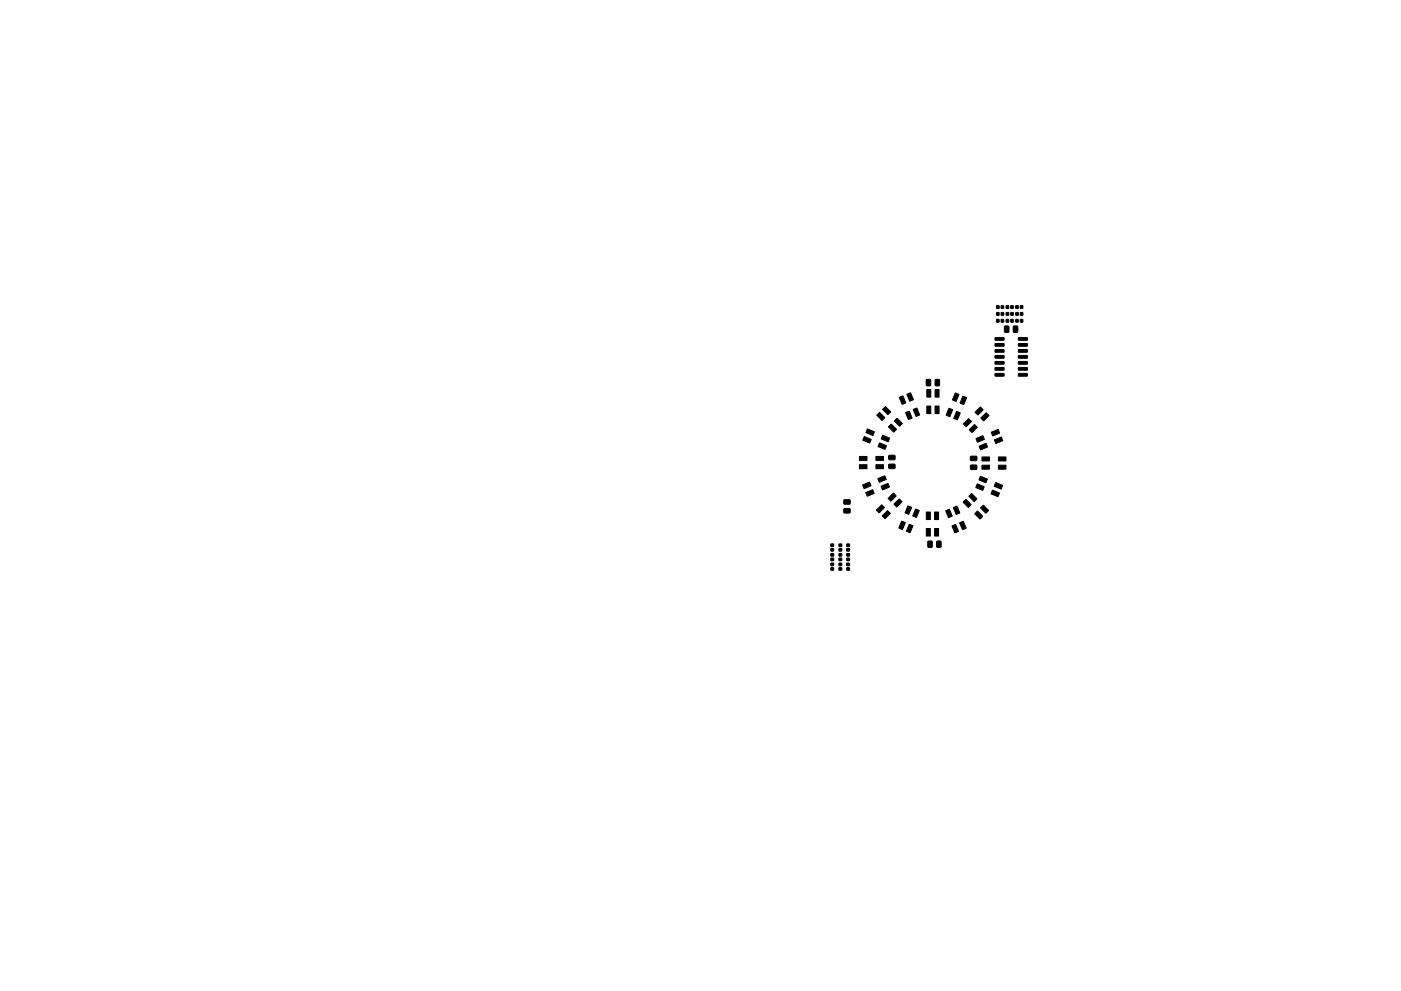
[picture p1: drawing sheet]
<svg xmlns="http://www.w3.org/2000/svg" width="297mm" height="210mm" viewBox="0 0 297 210" stroke-linecap="round" stroke-linejoin="round" font-family="sans-serif">
<g fill="#000" stroke="#000" stroke-width=".21">
<path d="M211.3 67.8h.5v.5h-.5zM211.3 66.3h.5v.6h-.5zM211.3 64.9h.5v.5h-.5zM212.3 67.8h.5v.5h-.5zM212.3 66.3h.5v.6h-.5zM212.3 64.9h.5v.5h-.5zM211 79.3l1.8-.1 .1 .5-.1 .1h-1.7zM211 78h1.8l.1 .4-.1 .2h-1.7zM211 76.7h1.8l.1 .5-.1 .1h-1.7zM211 75.5l1.8-.1 .1 .5-.1 .1h-1.7zM211 74.2l1.8-.1 .1 .5-.1 .1h-1.7zM211 72.9h1.8l.1 .5-.1 .1h-1.7z"/>
<path d="M211 71.6h1.8l.1 .5-.1 .1h-1.7zM213 69.2l.9 .1-.1 1.2-.8-.1zM213.3 67.8h.5v.5h-.5zM213.3 66.3h.5v.6h-.5zM213.3 64.9h.5v.5h-.5zM214.3 67.8h.5v.5h-.5zM214.3 66.3h.5v.6h-.5zM214.3 64.9h.5v.5h-.5zM214.9 69.2l.9 .1-.1 1.2-.8-.1zM215.4 67.8h.5v.5h-.5zM215.4 66.3h.5v.6h-.5zM215.4 64.9h.5v.5h-.5z"/>
<path d="M216.3 67.8h.6l-.1 .5h-.5zM216.3 66.3h.6l-.1 .6h-.5zM216.3 64.9h.6l-.1 .5h-.5zM215.9 71.6h1.8l.1 .5-.1 .1h-1.7zM215.9 72.9h1.8l.1 .5-.1 .1h-1.7zM215.9 74.2l1.8-.1 .1 .5-.1 .1h-1.7zM215.9 75.5l1.8-.1 .1 .5-.1 .1h-1.7zM215.9 76.7h1.8l.1 .5-.1 .1h-1.7zM215.9 78h1.8l.1 .4-.1 .2h-1.7zM215.9 79.3l1.8-.1 .1 .5-.1 .1h-1.7zM182.2 98.6h1.6v.8h-1.6zM182.2 96.8h1.6v.9h-1.6z"/>
<path d="M183.2 92.6l1.5 .6-.3 .8-1.5-.6zM183.9 91l1.5 .6-.3 .8-1.5-.6zM185.7 98.6h1.6v.8h-1.6zM185.7 96.8h1.6v.9h-1.6zM186.5 87.5l1.1 1.1-.6 .6-1.1-1.1zM186.5 94l1.5 .6-.4 .8-1.4-.7zM187.1 92.3l1.5 .7-.3 .7-1.5-.6zM187.1 86.9l.6-.6 1.2 1.1-.6 .6zM188.5 96.7l1.2-.1v.8l-1.2 .1zM188.5 98.5h1.2v.8l-1.2 .1zM188.4 90.6l.6-.6 1.1 1.1-.6 .6zM189.6 89.3l.6-.6 1.1 1.2-.6 .6z"/>
<path d="M190.7 84.3l.7-.3 .7 1.5-.8 .3zM192 87.6l.8-.4 .6 1.5-.8 .3zM192.3 83.6l.8-.3 .6 1.5-.8 .3zM193.6 86.9l.8-.3 .6 1.4-.8 .4zM196.4 80.5l.9 .1-.1 1.2h-.8zM196.5 86.2h.9v1.6h-.9zM196.5 82.7h.9v1.6h-.9zM198.3 80.5l.9 .1-.1 1.2h-.8zM198.3 86.2h.8v1.6h-.8zM198.3 82.7h.8v1.6h-.8zM201.2 86.6l.8 .3-.6 1.5-.8-.3zM202.5 83.4l.8 .3-.6 1.5-.8-.4z"/>
<path d="M202.8 87.3l.8 .3-.6 1.5-.8-.3zM204.2 84l.7 .4-.6 1.4-.8-.3zM205.4 88.8l.6 .6-1.2 1.1-.6-.6zM205.5 91.2l1.1-1.2 .6 .6-1.1 1.2zM205.8 98.7h1.2l.1 .8-1.3 .1zM205.8 96.8h1.2l.1 .8-1.3 .1zM206.9 93.1l1.5-.7 .3 .8-1.5 .6zM206.7 87.5l1.2-1.2 .6 .6-1.2 1.2zM207.6 94.7l1.5-.6 .3 .7-1.5 .7zM208.2 96.9h1.6v.9h-1.6zM208.2 98.7h1.6v.8h-1.6zM208 88.7l1.1-1.1 .6 .6-1.1 1.1z"/>
<path d="M210.1 91.7l1.5-.6 .4 .8-1.5 .6zM210.8 93.3l1.5-.6 .3 .8-1.5 .6zM211.7 96.9h1.6v.9h-1.6zM211.7 98.7h1.6v.8h-1.6zM176.2 118.4h.5v.5h-.5zM176.2 117.5h.5v.5h-.5zM176.2 119.5h.5v.5h-.5zM176.2 115.4h.5v.5h-.5zM176.2 116.4h.5v.5h-.5zM177.9 117.5h.5v.5h-.5zM177.9 118.4h.5v.5h-.5zM177.9 119.5h.5v.5h-.5z"/>
<path d="M177.9 115.4h.5v.5h-.5zM177.9 116.4h.5v.5h-.5zM179.5 118.4h.6v.5h-.6zM179.5 117.5h.6v.5h-.6zM179.5 119.5h.6v.5h-.6zM179.5 115.4h.6v.5h-.6zM179.5 116.4h.6v.5h-.6zM178.9 106.1h1.3v.8h-1.2zM178.9 108l1.3-.1v.9h-1.2zM182.9 102.9l1.5-.6 .3 .8-1.5 .6zM183.5 104.5l1.5-.6 .4 .8-1.5 .6zM186.9 107.1l.6 .6-1.1 1.1-.6-.6z"/>
<path d="M186.1 101.6l1.5-.7 .3 .8-1.5 .6zM188.2 108.3l.6 .6-1.2 1.2-.6-.6zM186.8 103.2l1.5-.6 .3 .7-1.5 .7zM188.3 105.7l1.1-1.1 .6 .6-1.1 1.1zM190.7 105.8l.6 .7-1.2 1.1-.6-.6zM191.2 110.6l.8 .3-.7 1.5-.7-.4zM192.5 107.3l.8 .3-.6 1.5-.8-.3zM192.8 111.2l.8 .3-.6 1.5-.8-.3zM194.1 108l.8 .3-.6 1.5-.8-.3zM196.4 108.6h.8v1.6h-.8zM196.4 112.1h.8v1.6h-.8zM196.8 114.8l.8 .1v1.2h-.9z"/>
<path d="M198.1 108.6h.9v1.6h-.9zM198.1 112.1h.9v1.6h-.9zM198.6 114.8l.9 .1-.1 1.2h-.8zM200.5 108.4l.8-.4 .6 1.5-.8 .3zM201.8 111.6l.8-.3 .6 1.4-.8 .4zM202.1 107.7l.8-.3 .6 1.4-.8 .4zM203.5 110.9l.7-.3 .6 1.5-.7 .3zM204.2 106.5l.6-.6 1.1 1.2-.6 .6zM205.4 105.3l.6-.6 1.1 1.1-.6 .6zM206.6 109l.6-.6 1.2 1.1-.6 .6zM207.2 102.6l1.5 .7-.3 .7-1.5-.6zM207.9 101l1.4 .6-.3 .8-1.5-.6z"/>
<path d="M208.5 107.2l1.1 1.1-.6 .6-1.1-1.1zM210.4 104l1.5 .6-.3 .8-1.5-.6zM211.1 102.4l1.5 .6-.3 .8-1.5-.6zM176.2 120.5h.5v.5h-.5zM177.9 120.5h.5v.5h-.5zM179.5 120.5h.6v.5h-.6z"/>
</g>
</svg>
